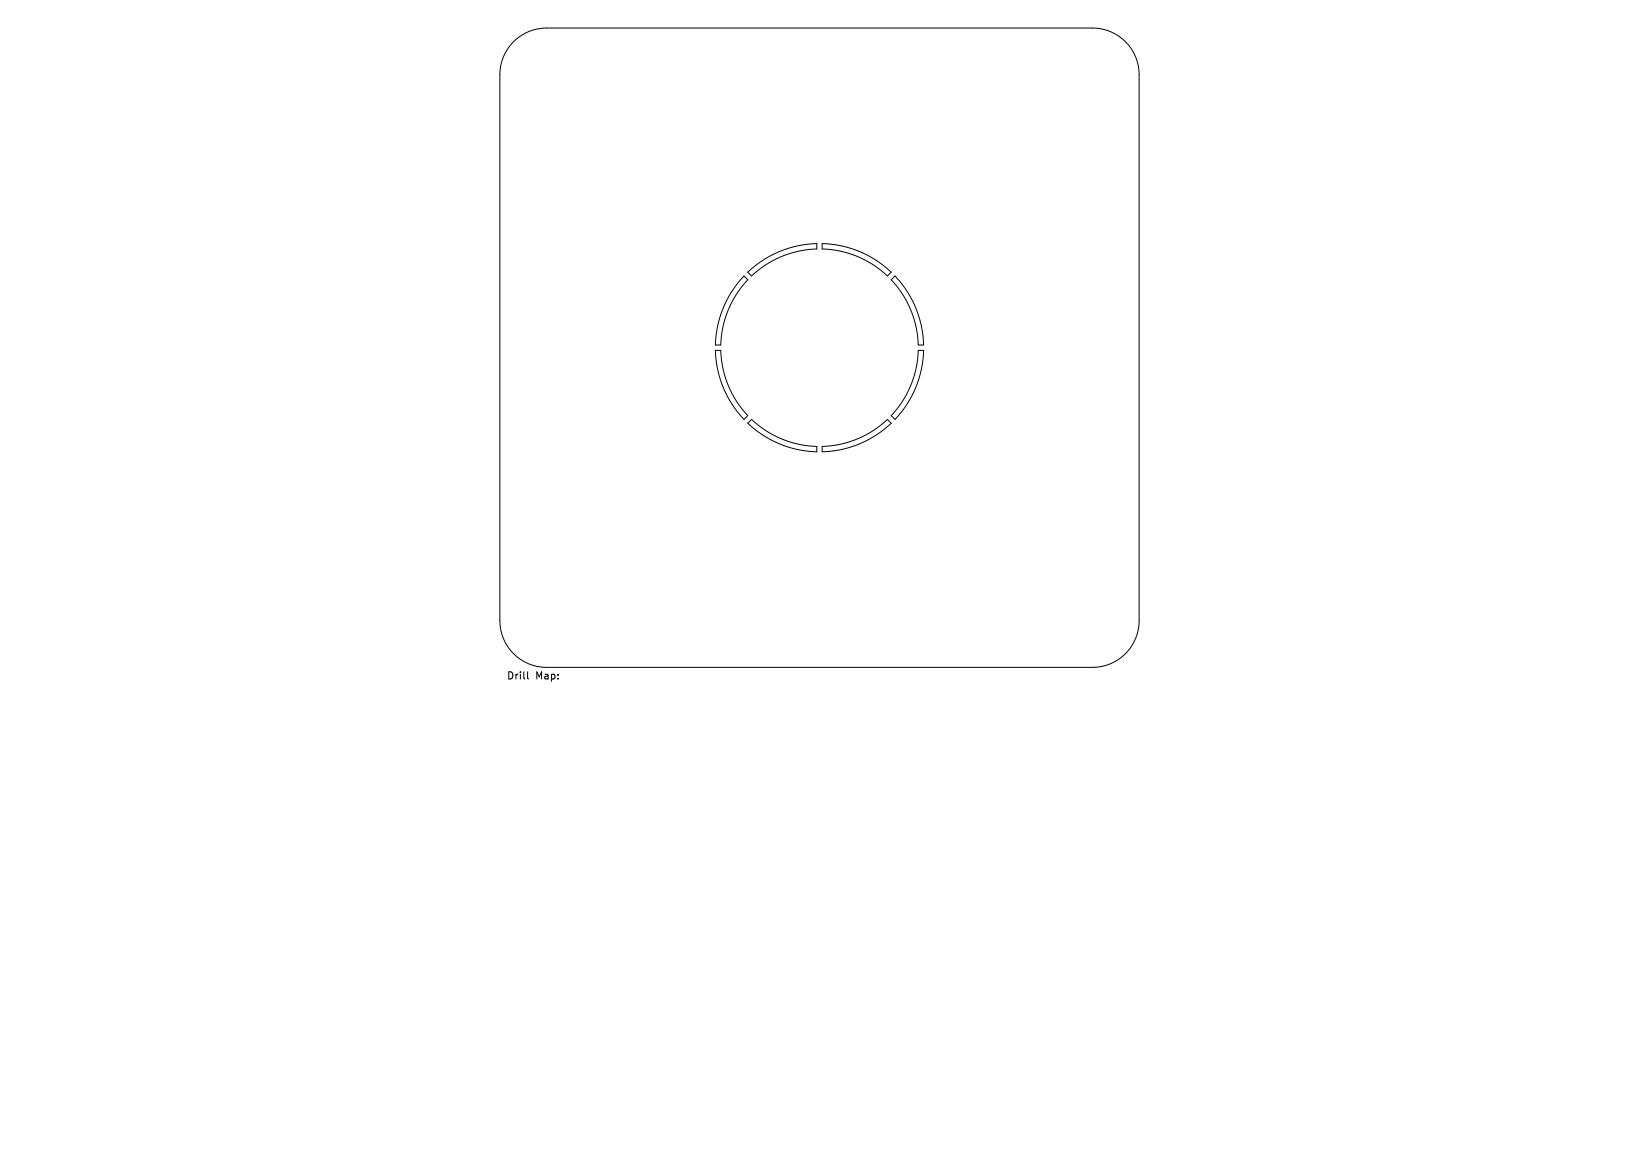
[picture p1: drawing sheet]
<svg xmlns="http://www.w3.org/2000/svg" width="297mm" height="210mm" viewBox="0 0 297 210" stroke-linecap="round" stroke-linejoin="round" font-family="sans-serif">
<defs><g id="words">
<g font-size="1.8">
<text x="91.8" y="123.3">Drill</text>
<text x="97" y="123.3">Map:</text>
</g>
</g></defs>
<path d="M93.1 7.6a8.5 8.5 0 0 1 5.9-2.5h99a8.5 8.5 0 0 1 8.4 8.4v99a8.5 8.5 0 0 1-8.4 8.4h-99a8.5 8.5 0 0 1-8.4-8.4v-99a8.5 8.5 0 0 1 2.5-5.9zM134.8 50l.7 .7a17.9 17.9 0 0 0-4.9 11.8h-1a18.9 18.9 0 0 1 5.2-12.5zM135.5 49.3a18.9 18.9 0 0 1 12.5-5.2v1a17.9 17.9 0 0 0-11.8 4.9zM149 44.1a18.9 18.9 0 0 1 12.5 5.2l-.7 .7a17.9 17.9 0 0 0-11.8-4.9zM161.5 50.7l.7-.7a18.9 18.9 0 0 1 5.2 12.5h-1a17.9 17.9 0 0 0-4.9-11.8zM129.6 63.5h1a17.9 17.9 0 0 0 4.9 11.8l-.7 .7a18.9 18.9 0 0 1-5.2-12.5zM136.2 76a17.9 17.9 0 0 0 11.8 4.9v1a18.9 18.9 0 0 1-12.5-5.2zM166.4 63.5h1a18.9 18.9 0 0 1-5.2 12.5l-.7-.7a17.9 17.9 0 0 0 4.9-11.8zM149 80.9a17.9 17.9 0 0 0 11.8-4.9l.7 .7a18.9 18.9 0 0 1-12.5 5.2zM95.6 121.7v1.1l.2 .2" fill="none" stroke="#000" stroke-width=".18"/>
<use href="#words"/>
</svg>
